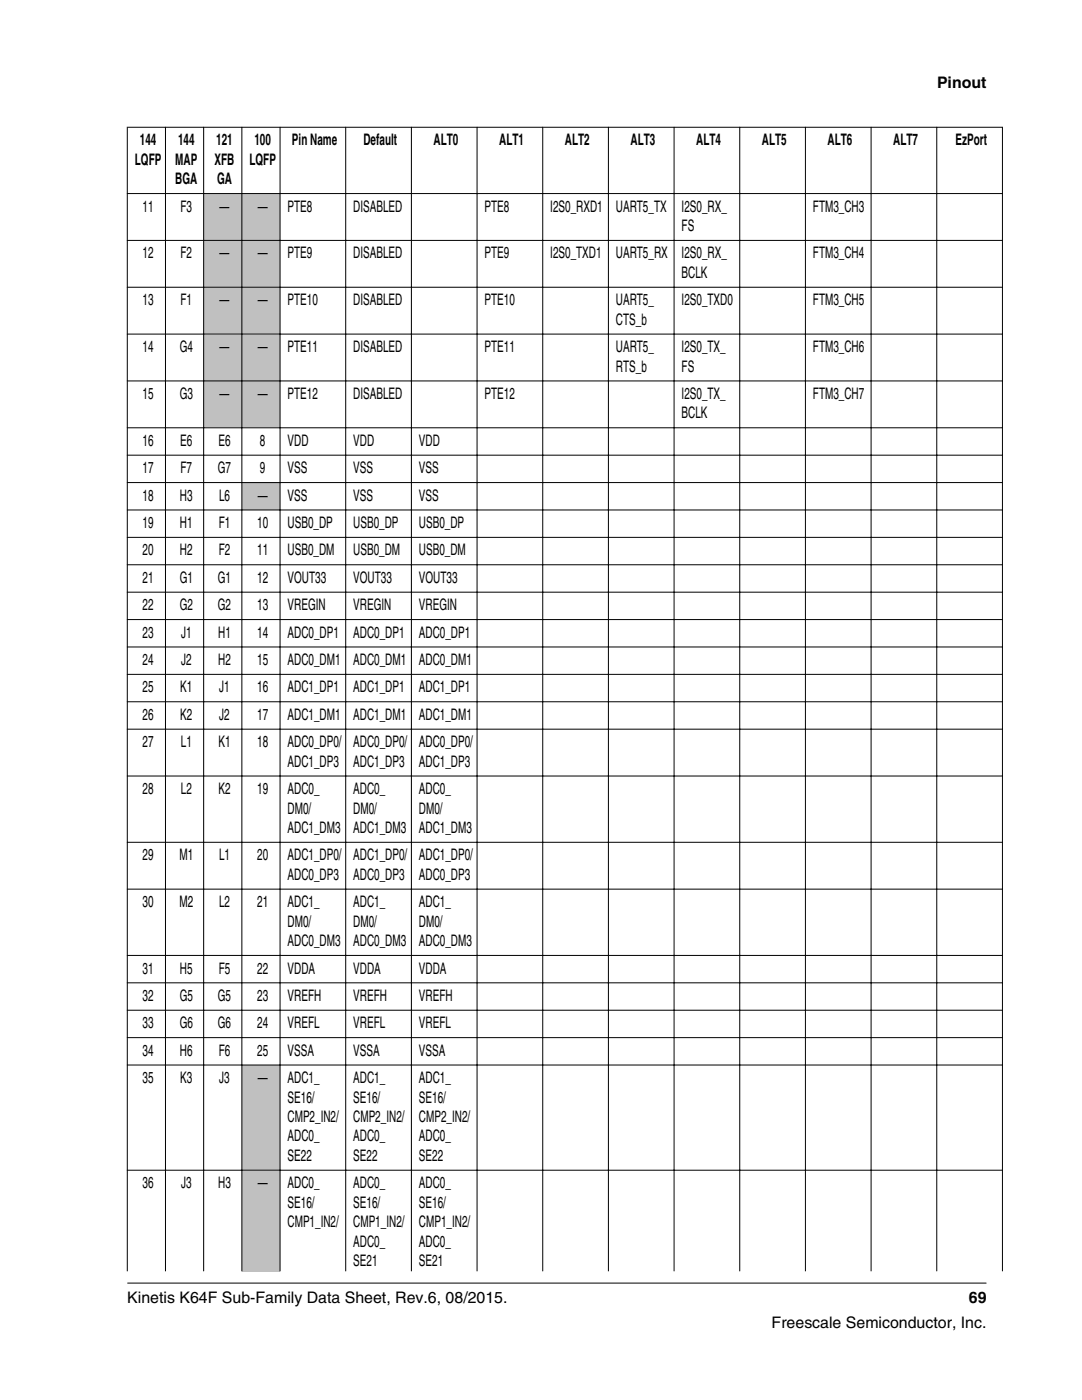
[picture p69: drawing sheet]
<svg xmlns="http://www.w3.org/2000/svg" width="216mm" height="279mm" viewBox="0 0 216 279" stroke-linecap="round" stroke-linejoin="round" font-family="sans-serif">
<defs><g id="words">
<g font-size="3.2">
<text x="187" y="17.5">Pinout</text>
<text x="27.9" y="29">144</text>
<text x="35.5" y="29">144</text>
<text x="43.1" y="29">121</text>
<text x="50.8" y="29">100</text>
<text x="58.3" y="29">Pin Name</text>
<text x="72.5" y="29">Default</text>
<text x="86.5" y="29">ALT0</text>
<text x="99.6" y="29">ALT1</text>
<text x="112.7" y="29">ALT2</text>
<text x="125.8" y="29">ALT3</text>
<text x="138.9" y="29">ALT4</text>
<text x="152" y="29">ALT5</text>
<text x="165.1" y="29">ALT6</text>
<text x="178.2" y="29">ALT7</text>
<text x="190.7" y="29">EzPort</text>
<text x="26.9" y="32.9">LQFP</text>
<text x="35" y="32.9">MAP</text>
<text x="42.8" y="32.9">XFB</text>
<text x="49.8" y="32.9">LQFP</text>
<text x="35" y="36.8">BGA</text>
<text x="43.3" y="36.8">GA</text>
<text x="28.5" y="42.2">11</text>
<text x="36" y="42.2">F3</text>
<text x="43.8" y="42.2">—</text>
<text x="51.4" y="42.2">—</text>
<text x="57.4" y="42.2">PTE8</text>
<text x="70.5" y="42.2">DISABLED</text>
<text x="96.7" y="42.2">PTE8</text>
<text x="109.8" y="42.2">I2S0_RXD1</text>
<text x="122.9" y="42.2">UART5_TX</text>
<text x="136" y="42.2">I2S0_RX_</text>
<text x="136" y="46.1">FS</text>
<text x="162.2" y="42.2">FTM3_CH3</text>
<text x="28.5" y="51.6">12</text>
<text x="36" y="51.6">F2</text>
<text x="43.8" y="51.6">—</text>
<text x="51.4" y="51.6">—</text>
<text x="57.4" y="51.6">PTE9</text>
<text x="70.5" y="51.6">DISABLED</text>
<text x="96.7" y="51.6">PTE9</text>
<text x="109.8" y="51.6">I2S0_TXD1</text>
<text x="122.9" y="51.6">UART5_RX</text>
<text x="136" y="51.6">I2S0_RX_</text>
<text x="162.2" y="51.6">FTM3_CH4</text>
<text x="136" y="55.5">BCLK</text>
<text x="28.5" y="60.9">13</text>
<text x="36" y="60.9">F1</text>
<text x="43.8" y="60.9">—</text>
<text x="51.4" y="60.9">—</text>
<text x="57.4" y="60.9">PTE10</text>
<text x="70.5" y="60.9">DISABLED</text>
<text x="96.7" y="60.9">PTE10</text>
<text x="122.9" y="60.9">UART5_</text>
<text x="122.9" y="64.8">CTS_b</text>
<text x="136" y="60.9">I2S0_TXD0</text>
<text x="162.2" y="60.9">FTM3_CH5</text>
<text x="28.5" y="70.3">14</text>
<text x="35.9" y="70.3">G4</text>
<text x="43.8" y="70.3">—</text>
<text x="51.4" y="70.3">—</text>
<text x="57.4" y="70.3">PTE11</text>
<text x="70.5" y="70.3">DISABLED</text>
<text x="96.7" y="70.3">PTE11</text>
<text x="122.9" y="70.3">UART5_</text>
<text x="136" y="70.3">I2S0_TX_</text>
<text x="162.2" y="70.3">FTM3_CH6</text>
<text x="122.9" y="74.2">RTS_b</text>
<text x="136" y="74.2">FS</text>
<text x="28.5" y="79.6">15</text>
<text x="35.9" y="79.6">G3</text>
<text x="43.8" y="79.6">—</text>
<text x="51.4" y="79.6">—</text>
<text x="57.4" y="79.6">PTE12</text>
<text x="70.5" y="79.6">DISABLED</text>
<text x="96.7" y="79.6">PTE12</text>
<text x="136" y="79.6">I2S0_TX_</text>
<text x="136" y="83.5">BCLK</text>
<text x="162.2" y="79.6">FTM3_CH7</text>
<text x="28.5" y="89">16</text>
<text x="36" y="89">E6</text>
<text x="43.6" y="89">E6</text>
<text x="51.9" y="89">8</text>
<text x="57.4" y="89">VDD</text>
<text x="70.5" y="89">VDD</text>
<text x="83.6" y="89">VDD</text>
<text x="28.5" y="94.4">17</text>
<text x="36" y="94.4">F7</text>
<text x="43.5" y="94.4">G7</text>
<text x="51.9" y="94.4">9</text>
<text x="57.4" y="94.4">VSS</text>
<text x="70.5" y="94.4">VSS</text>
<text x="83.6" y="94.4">VSS</text>
<text x="28.5" y="99.9">18</text>
<text x="35.9" y="99.9">H3</text>
<text x="43.7" y="99.9">L6</text>
<text x="51.4" y="99.9">—</text>
<text x="57.4" y="99.9">VSS</text>
<text x="70.5" y="99.9">VSS</text>
<text x="83.6" y="99.9">VSS</text>
<text x="28.5" y="105.4">19</text>
<text x="35.9" y="105.4">H1</text>
<text x="43.6" y="105.4">F1</text>
<text x="51.3" y="105.4">10</text>
<text x="57.4" y="105.4">USB0_DP</text>
<text x="70.5" y="105.4">USB0_DP</text>
<text x="83.6" y="105.4">USB0_DP</text>
<text x="28.5" y="110.9">20</text>
<text x="35.9" y="110.9">H2</text>
<text x="43.6" y="110.9">F2</text>
<text x="51.3" y="110.9">11</text>
<text x="57.4" y="110.9">USB0_DM</text>
<text x="70.5" y="110.9">USB0_DM</text>
<text x="83.6" y="110.9">USB0_DM</text>
<text x="28.5" y="116.3">21</text>
<text x="35.9" y="116.3">G1</text>
<text x="43.5" y="116.3">G1</text>
<text x="51.3" y="116.3">12</text>
<text x="57.4" y="116.3">VOUT33</text>
<text x="70.5" y="116.3">VOUT33</text>
<text x="83.6" y="116.3">VOUT33</text>
<text x="28.5" y="121.8">22</text>
<text x="35.9" y="121.8">G2</text>
<text x="43.5" y="121.8">G2</text>
<text x="51.3" y="121.8">13</text>
<text x="57.4" y="121.8">VREGIN</text>
<text x="70.5" y="121.8">VREGIN</text>
<text x="83.6" y="121.8">VREGIN</text>
<text x="28.5" y="127.3">23</text>
<text x="36.1" y="127.3">J1</text>
<text x="43.5" y="127.3">H1</text>
<text x="51.3" y="127.3">14</text>
<text x="57.4" y="127.3">ADC0_DP1</text>
<text x="70.5" y="127.3">ADC0_DP1</text>
<text x="83.6" y="127.3">ADC0_DP1</text>
<text x="28.5" y="132.7">24</text>
<text x="36.1" y="132.7">J2</text>
<text x="43.5" y="132.7">H2</text>
<text x="51.3" y="132.7">15</text>
<text x="57.4" y="132.7">ADC0_DM1</text>
<text x="70.5" y="132.7">ADC0_DM1</text>
<text x="83.6" y="132.7">ADC0_DM1</text>
<text x="28.5" y="138.2">25</text>
<text x="28.5" y="143.7">26</text>
<text x="36" y="138.2">K1</text>
<text x="36" y="143.7">K2</text>
<text x="43.8" y="138.2">J1</text>
<text x="43.8" y="143.7">J2</text>
<text x="51.3" y="138.2">16</text>
<text x="51.3" y="143.7">17</text>
<text x="57.4" y="138.2">ADC1_DP1</text>
<text x="57.4" y="143.7">ADC1_DM1</text>
<text x="70.5" y="138.2">ADC1_DP1</text>
<text x="70.5" y="143.7">ADC1_DM1</text>
<text x="83.6" y="138.2">ADC1_DP1</text>
<text x="83.6" y="143.7">ADC1_DM1</text>
<text x="28.5" y="149.1">27</text>
<text x="36.1" y="149.1">L1</text>
<text x="43.6" y="149.1">K1</text>
<text x="51.3" y="149.1">18</text>
<text x="57.4" y="149.1">ADC0_DP0/</text>
<text x="70.5" y="149.1">ADC0_DP0/</text>
<text x="83.6" y="149.1">ADC0_DP0/</text>
<text x="57.4" y="153">ADC1_DP3</text>
<text x="70.5" y="153">ADC1_DP3</text>
<text x="83.6" y="153">ADC1_DP3</text>
<text x="28.5" y="158.5">28</text>
<text x="36.1" y="158.5">L2</text>
<text x="43.6" y="158.5">K2</text>
<text x="51.3" y="158.5">19</text>
<text x="57.4" y="158.5">ADC0_</text>
<text x="70.5" y="158.5">ADC0_</text>
<text x="83.6" y="158.5">ADC0_</text>
<text x="57.4" y="162.4">DM0/</text>
<text x="57.4" y="166.2">ADC1_DM3</text>
<text x="70.5" y="162.4">DM0/</text>
<text x="70.5" y="166.2">ADC1_DM3</text>
<text x="83.6" y="162.4">DM0/</text>
<text x="83.6" y="166.2">ADC1_DM3</text>
<text x="28.5" y="171.7">29</text>
<text x="35.8" y="171.7">M1</text>
<text x="43.7" y="171.7">L1</text>
<text x="51.3" y="171.7">20</text>
<text x="57.4" y="171.7">ADC1_DP0/</text>
<text x="70.5" y="171.7">ADC1_DP0/</text>
<text x="83.6" y="171.7">ADC1_DP0/</text>
<text x="57.4" y="175.6">ADC0_DP3</text>
<text x="70.5" y="175.6">ADC0_DP3</text>
<text x="83.6" y="175.6">ADC0_DP3</text>
<text x="28.5" y="181.1">30</text>
<text x="35.8" y="181.1">M2</text>
<text x="43.7" y="181.1">L2</text>
<text x="51.3" y="181.1">21</text>
<text x="57.4" y="181.1">ADC1_</text>
<text x="57.4" y="184.9">DM0/</text>
<text x="70.5" y="181.1">ADC1_</text>
<text x="70.5" y="184.9">DM0/</text>
<text x="83.6" y="181.1">ADC1_</text>
<text x="83.6" y="184.9">DM0/</text>
<text x="57.4" y="188.8">ADC0_DM3</text>
<text x="70.5" y="188.8">ADC0_DM3</text>
<text x="83.6" y="188.8">ADC0_DM3</text>
<text x="28.5" y="194.3">31</text>
<text x="35.9" y="194.3">H5</text>
<text x="43.6" y="194.3">F5</text>
<text x="51.3" y="194.3">22</text>
<text x="57.4" y="194.3">VDDA</text>
<text x="70.5" y="194.3">VDDA</text>
<text x="83.6" y="194.3">VDDA</text>
<text x="28.5" y="199.8">32</text>
<text x="35.9" y="199.8">G5</text>
<text x="43.5" y="199.8">G5</text>
<text x="51.3" y="199.8">23</text>
<text x="57.4" y="199.8">VREFH</text>
<text x="70.5" y="199.8">VREFH</text>
<text x="83.6" y="199.8">VREFH</text>
<text x="28.5" y="205.2">33</text>
<text x="35.9" y="205.2">G6</text>
<text x="43.5" y="205.2">G6</text>
<text x="51.3" y="205.2">24</text>
<text x="57.4" y="205.2">VREFL</text>
<text x="70.5" y="205.2">VREFL</text>
<text x="83.6" y="205.2">VREFL</text>
<text x="28.5" y="210.7">34</text>
<text x="35.9" y="210.7">H6</text>
<text x="43.6" y="210.7">F6</text>
<text x="51.3" y="210.7">25</text>
<text x="57.4" y="210.7">VSSA</text>
<text x="70.5" y="210.7">VSSA</text>
<text x="83.6" y="210.7">VSSA</text>
<text x="28.5" y="216.2">35</text>
<text x="36" y="216.2">K3</text>
<text x="43.8" y="216.2">J3</text>
<text x="51.4" y="216.2">—</text>
<text x="57.4" y="216.2">ADC1_</text>
<text x="57.4" y="220">SE16/</text>
<text x="70.5" y="216.2">ADC1_</text>
<text x="70.5" y="220">SE16/</text>
<text x="83.6" y="216.2">ADC1_</text>
<text x="83.6" y="220">SE16/</text>
<text x="57.4" y="223.9">CMP2_IN2/</text>
<text x="57.4" y="227.8">ADC0_</text>
<text x="70.5" y="223.9">CMP2_IN2/</text>
<text x="70.5" y="227.8">ADC0_</text>
<text x="83.6" y="223.9">CMP2_IN2/</text>
<text x="83.6" y="227.8">ADC0_</text>
<text x="57.4" y="231.7">SE22</text>
<text x="70.5" y="231.7">SE22</text>
<text x="83.6" y="231.7">SE22</text>
<text x="28.5" y="237.1">36</text>
<text x="36.1" y="237.1">J3</text>
<text x="43.5" y="237.1">H3</text>
<text x="51.4" y="237.1">—</text>
<text x="57.4" y="237.1">ADC0_</text>
<text x="70.5" y="237.1">ADC0_</text>
<text x="83.6" y="237.1">ADC0_</text>
<text x="57.4" y="241">SE16/</text>
<text x="57.4" y="244.9">CMP1_IN2/</text>
<text x="70.5" y="241">SE16/</text>
<text x="70.5" y="244.9">CMP1_IN2/</text>
<text x="83.6" y="241">SE16/</text>
<text x="83.6" y="244.9">CMP1_IN2/</text>
<text x="70.5" y="248.8">ADC0_</text>
<text x="83.6" y="248.8">ADC0_</text>
<text x="70.5" y="252.7">SE21</text>
<text x="83.6" y="252.7">SE21</text>
<text x="25.4" y="260">Kinetis K64F Sub-Family Data Sheet, Rev.6, 08/2015.</text>
<text x="193.3" y="260">69</text>
<text x="154" y="265">Freescale Semiconductor, Inc.</text>
</g>
</g></defs>
<g fill="#c0c0c0">
<path d="M40.7 38.7h7.5v9.2h-7.5z" fill-rule="evenodd"/>
<path d="M48.3 38.7h7.5v9.2h-7.5z" fill-rule="evenodd"/>
<path d="M40.7 48.1h7.5v9.1h-7.5z" fill-rule="evenodd"/>
<path d="M48.3 48.1h7.5v9.1h-7.5z" fill-rule="evenodd"/>
<path d="M40.7 57.4h7.5v9.2h-7.5z" fill-rule="evenodd"/>
<path d="M48.3 57.4h7.5v9.2h-7.5z" fill-rule="evenodd"/>
<path d="M40.7 66.8h7.5v9.1h-7.5z" fill-rule="evenodd"/>
<path d="M48.3 66.8h7.5v9.1h-7.5z" fill-rule="evenodd"/>
<path d="M40.7 76.1h7.5v9.2h-7.5z" fill-rule="evenodd"/>
<path d="M48.3 76.1h7.5v9.2h-7.5z" fill-rule="evenodd"/>
<path d="M48.3 96.4h7.5v5.3h-7.5z" fill-rule="evenodd"/>
<path d="M48.3 212.6h7.5v20.9h-7.5z" fill-rule="evenodd"/>
<path d="M48.3 233.6h7.5v20.1h-7.5z" fill-rule="evenodd"/>
</g>
<g fill="none" stroke="#000" stroke-width=".2">
<path d="M25.3 25.4h174.8M25.3 38.6h174.8M25.4 25.3v228.4M33 25.3v228.4M40.6 25.3v228.4M48.3 25.3v228.4M55.9 25.3v228.4M69 25.3v228.4M82.1 25.3v228.4M95.2 25.3v228.4M108.3 25.3v228.4M121.4 25.3v228.4"/>
<path d="M134.5 25.3v228.4M147.6 25.3v228.4M160.7 25.3v228.4M173.8 25.3v228.4M186.9 25.3v228.4M200 25.3v228.4M25.3 48h174.8M25.3 57.3h174.8M25.3 66.7h174.8M25.3 76h174.8M25.3 85.4h174.8M25.3 90.8h174.8"/>
<path d="M25.3 96.3h174.8M25.3 101.8h174.8M25.3 107.2h174.8M25.3 112.7h174.8M25.3 118.2h174.8M25.3 123.6h174.8M25.3 129.1h174.8M25.3 134.6h174.8M25.3 140.1h174.8M25.3 145.5h174.8M25.3 154.9h174.8M25.3 168.1h174.8"/>
<path d="M25.3 177.4h174.8M25.3 190.7h174.8M25.3 196.1h174.8M25.3 201.6h174.8M25.3 207.1h174.8M25.3 212.5h174.8M25.3 233.5h174.8M25.4 256.1h171.4"/>
</g>
<use href="#words"/>
</svg>
